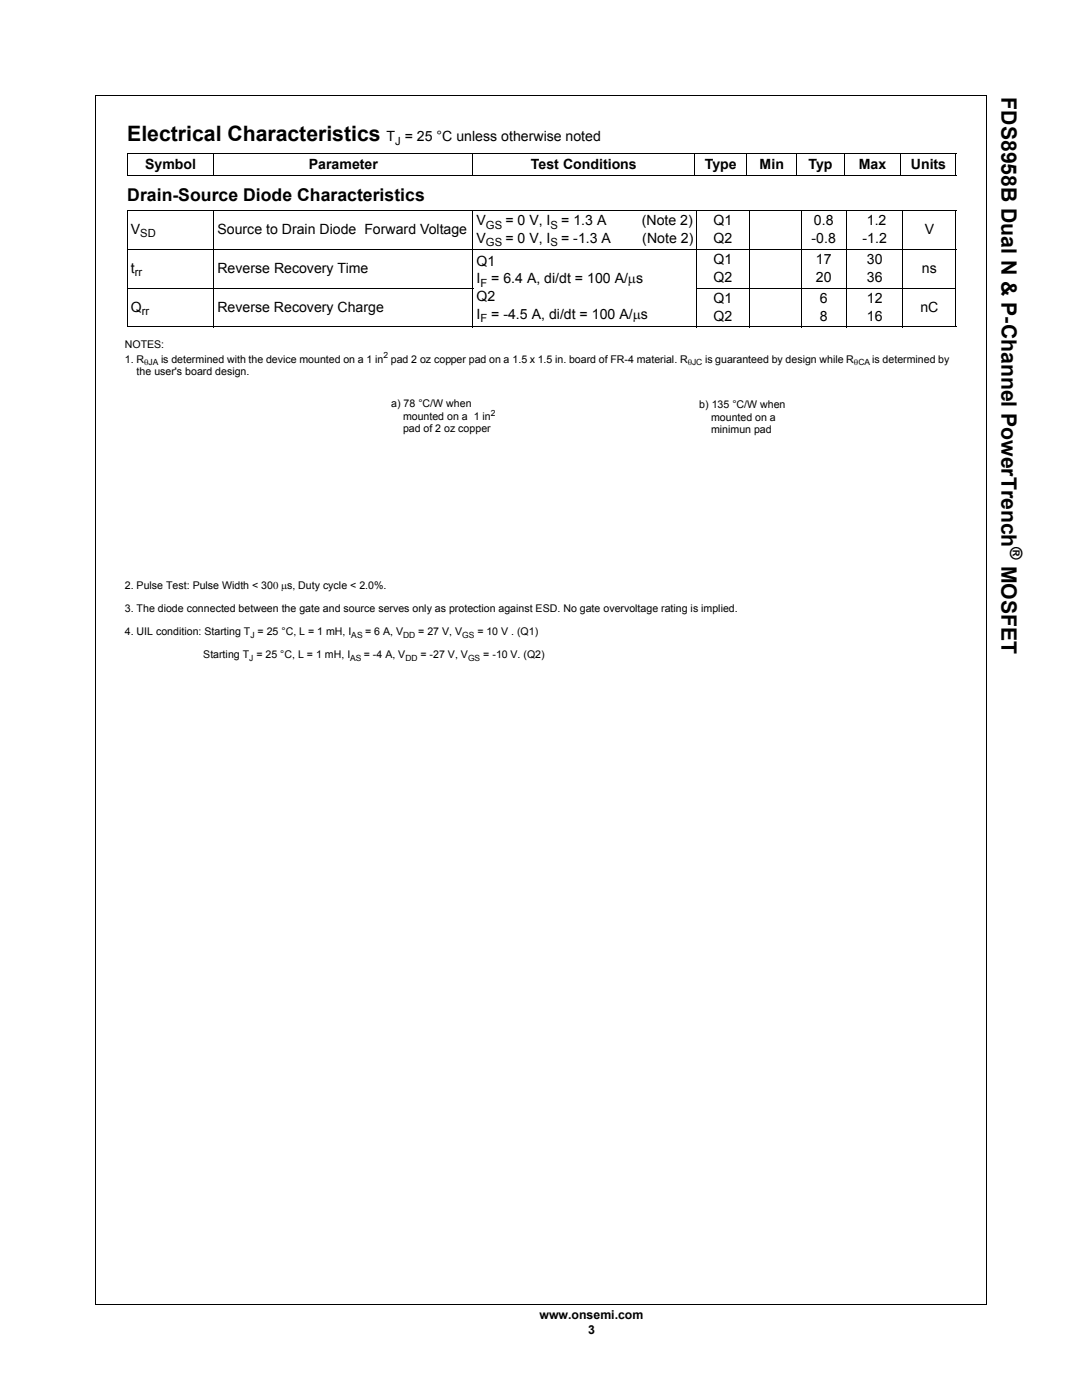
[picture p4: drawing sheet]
<svg xmlns="http://www.w3.org/2000/svg" width="216mm" height="279mm" viewBox="0 0 216 279" stroke-linecap="round" stroke-linejoin="round" font-family="sans-serif">
<defs><g id="words">
<g font-size="4.2">
<text x="199.9" y="19.4" transform="rotate(90 199.9 19.4)">FDS8958B Dual N &amp; P-Channel PowerTrench</text>
<text x="25.4" y="28.2">Electrical Characteristics</text>
<text x="199.9" y="112.9" transform="rotate(90 199.9 112.9)">MOSFET</text>
</g>
<text font-size="3.5" x="25.4" y="40.1">Drain-Source Diode Characteristics</text>
<text font-size="3.4" x="201.5" y="109.2" transform="rotate(90 201.5 109.2)">®</text>
<g font-size="2.8">
<text x="77.1" y="28.2">T = 25 °C unless otherwise noted</text>
<text x="29" y="33.8">Symbol</text>
<text x="61.6" y="33.8">Parameter</text>
<text x="106" y="33.8">Test Conditions</text>
<text x="140.6" y="33.8">Type</text>
<text x="151.6" y="33.8">Min</text>
<text x="161.3" y="33.8">Typ</text>
<text x="171.4" y="33.8">Max</text>
<text x="181.7" y="33.8">Units</text>
<text x="26.1" y="46.7">V</text>
<text x="43.4" y="46.7">Source to Drain Diode Forward Voltage</text>
<text x="95.1" y="44.9">V</text>
<text x="100.8" y="44.9">= 0 V, I</text>
<text x="112" y="44.9">= 1.3 A</text>
<text x="128.1" y="44.9">(Note 2)</text>
<text x="142.4" y="44.9">Q1</text>
<text x="162.4" y="44.9">0.8</text>
<text x="173" y="44.9">1.2</text>
<text x="184.5" y="46.7">V</text>
<text x="95.1" y="48.5">V</text>
<text x="95.1" y="53">Q1</text>
<text x="100.8" y="48.5">= 0 V, I</text>
<text x="112" y="48.5">= -1.3 A</text>
<text x="128.2" y="48.5">(Note 2)</text>
<text x="142.4" y="52.7">Q1</text>
<text x="142.4" y="48.5">Q2</text>
<text x="161.9" y="48.5">-0.8</text>
<text x="162.8" y="52.7">17</text>
<text x="172.1" y="48.5">-1.2</text>
<text x="173" y="52.7">30</text>
<text x="26.1" y="54.4">t</text>
<text x="43.4" y="54.4">Reverse Recovery Time</text>
<text x="95.1" y="56.6">I</text>
<text x="98" y="56.6">= 6.4 A, di/dt = 100 A/µs</text>
<text x="142.4" y="56.2">Q2</text>
<text x="162.8" y="56.2">20</text>
<text x="173" y="56.2">36</text>
<text x="184" y="54.4">ns</text>
<text x="26.1" y="62.2">Q</text>
<text x="43.4" y="62.2">Reverse Recovery Charge</text>
<text x="95.1" y="60.1">Q2</text>
<text x="95.1" y="63.6">I</text>
<text x="98" y="63.6">= -4.5 A, di/dt = 100 A/µs</text>
<text x="142.4" y="60.4">Q1</text>
<text x="142.4" y="64">Q2</text>
<text x="163.6" y="60.4">6</text>
<text x="163.6" y="64">8</text>
<text x="173" y="60.4">12</text>
<text x="173" y="64">16</text>
<text x="183.7" y="62.2">nC</text>
</g>
<g font-size="2.5">
<text x="107.6" y="263.2">www.onsemi.com</text>
<text x="117.3" y="266.2">3</text>
</g>
<g font-size="2.2">
<text x="78.9" y="28.9">J</text>
<text x="28" y="47.4">SD</text>
<text x="97" y="45.6">GS</text>
<text x="109.9" y="45.6">S</text>
<text x="97" y="49.1">GS</text>
<text x="109.9" y="49.1">S</text>
<text x="26.9" y="55.1">rr</text>
<text x="95.9" y="57.3">F</text>
<text x="28.3" y="62.9">rr</text>
<text x="95.9" y="64.3">F</text>
</g>
<g font-size="2.1">
<text x="24.9" y="69.5">NOTES:</text>
<text x="24.9" y="72.4">1. R</text>
<text x="27.3" y="74.8">the user's board design.</text>
<text x="32.1" y="72.4">is determined with the device mounted on a 1 in pad 2 oz copper pad on a 1.5 x 1.5 in. board of FR-4 material. R</text>
<text x="140.7" y="72.4">is guaranteed by design while R</text>
<text x="174.1" y="72.4">is determined by</text>
<text x="78.1" y="81.3">a) 78 °C/W when</text>
<text x="80.4" y="83.8">mounted on a 1 in</text>
<text x="139.5" y="81.4">b) 135 °C/W when</text>
<text x="141.9" y="83.9">mounted on a</text>
<text x="80.4" y="86.3">pad of 2 oz copper</text>
<text x="141.9" y="86.4">minimun pad</text>
<text x="24.9" y="117.6">2. Pulse Test: Pulse Width &lt; 300 µs, Duty cycle &lt; 2.0%.</text>
<text x="24.9" y="122.2">3. The diode connected between the gate and source serves only as protection against ESD. No gate overvoltage rating is implied.</text>
<text x="24.9" y="126.7">4. UIL condition: Starting T = 25 °C, L = 1 mH, I</text>
<text x="40.6" y="131.3">Starting T = 25 °C, L = 1 mH, I</text>
<text x="72.6" y="131.3">= -4 A, V</text>
<text x="72.8" y="126.7">= 6 A, V</text>
<text x="83.5" y="126.7">= 27 V, V</text>
<text x="83.9" y="131.3">= -27 V, V</text>
<text x="95.3" y="126.7">= 10 V . (Q1)</text>
<text x="96.4" y="131.3">= -10 V. (Q2)</text>
</g>
<g font-size="1.7">
<text x="76.5" y="71.5">2</text>
<text x="28.7" y="72.9">θJA</text>
<text x="137.2" y="72.9">θJC</text>
<text x="170.4" y="72.9">θCA</text>
<text x="97.9" y="82.9">2</text>
<text x="49.7" y="131.8">J</text>
<text x="50" y="127.3">J</text>
<text x="69.9" y="131.8">AS</text>
<text x="70.1" y="127.3">AS</text>
<text x="80.4" y="127.3">DD</text>
<text x="80.9" y="131.8">DD</text>
<text x="92.2" y="127.3">GS</text>
<text x="93.4" y="131.8">GS</text>
</g>
</g></defs>
<path d="M19 19v241.3M19 19.1h177.9M196.8 19.1v241.3M19 260.4h177.8" fill="none" stroke="#000" stroke-width=".2"/>
<g fill="#fff">
<path d="M117.3 77.3h17.4v27.3h-17.4z"/>
<path d="M43.2 75.5h32.2v38.2h-32.2z"/>
</g>
<g fill="none" stroke="#000" stroke-width=".2">
<path d="M25.4 30.7h165.4M25.4 34.9h165.4M25.4 30.7v4.2M42.7 30.6v4.4M94.4 30.6v4.4M138.6 30.6v4.4M149 30.6v4.4M159 30.6v4.4M168.5 30.6v4.4M179.7 30.6v4.4M190.8 30.7v4.2M25.4 42h165.4"/>
<path d="M25.4 49.7h165.4M25.4 57.5h69M25.4 42v23.2M42.7 41.9v23.4M94.4 41.9v23.4M139 57.5h51.8M139 41.9v23.4M149.5 41.9v23.4M159.9 41.9v23.4M168.9 41.9v23.4M180.2 41.9v23.4M190.8 42v23.2"/>
<path d="M25.4 65.3h165.4"/>
</g>
<use href="#words"/>
</svg>
